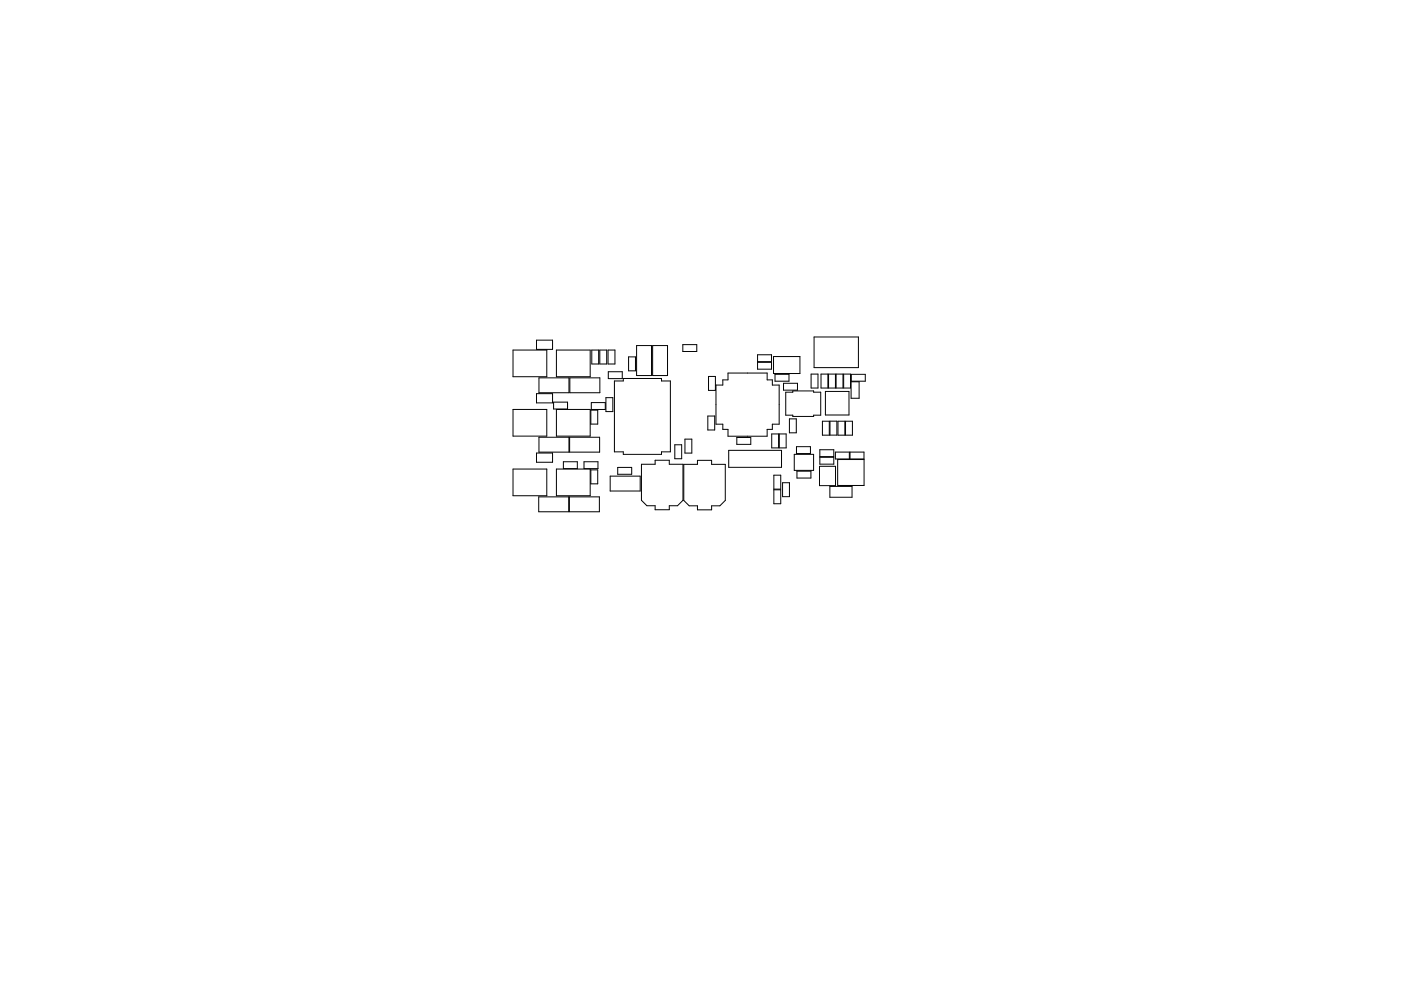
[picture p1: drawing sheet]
<svg xmlns="http://www.w3.org/2000/svg" width="297mm" height="210mm" viewBox="0 0 297 210" stroke-linecap="round" stroke-linejoin="round" font-family="sans-serif">
<g fill="none" stroke="#000" stroke-width=".21">
<path d="M108.8 74.3h7.1v5.6h-7.1zM113.8 72.2h3.3v1.9h-3.3zM118 74.3h7.1v5.6h-7.1zM125.5 74.3h1.4v2.9h-1.4zM127.2 74.3h1.4v2.9h-1.4zM128.9 74.3h1.5v2.9h-1.5zM129 78.9h2.9v1.4h-2.9zM133.3 75.7h1.4v3h-1.4zM135 73.3h3.1v6.4h-3.1zM138.4 73.3h3.1v6.4h-3.1zM144.8 73.1h2.9v1.5h-2.9zM150.2 79.9h1.5v2.9h-1.5z"/>
<path d="M160.6 75.3h3v1.4h-3zM160.6 76.9h3v1.4h-3zM164 75.6h5.6v3.6h-5.6zM164.3 79.4h3v1.5h-3zM172 79.4h1.4v2.9h-1.4zM172.6 71.5h9.4v6.5h-9.4zM174.1 79.4h1.4v2.9h-1.4zM175.7 79.4h1.4v2.9h-1.4zM177.3 79.4h1.4v2.9h-1.4zM178.9 79.4h1.4v2.9h-1.4zM180.5 79.4h3v1.5h-3zM108.8 86.9h7.1v5.6h-7.1z"/>
<path d="M108.8 99.5h7.1v5.7h-7.1zM113.8 83.5h3.3v2h-3.3zM113.8 96.1h3.3v2h-3.3zM114.3 92.8h6.3v3.1h-6.3zM114.3 80.2h6.3v3.1h-6.3zM117.4 85.3h2.9v1.5h-2.9zM118 99.5h7.1v5.7h-7.1zM118 86.9h7.1v5.6h-7.1zM119.4 98h3v1.4h-3zM120.8 92.8h6.3v3.1h-6.3zM120.8 80.2h6.4v3.1h-6.4zM123.8 98h3v1.4h-3z"/>
<path d="M125.3 99.7h1.4v3h-1.4zM125.3 87h1.4v3h-1.4zM125.4 85.4h2.9v1.5h-2.9zM128.5 84.4h1.4v2.9h-1.4zM130.3 80.8h1.8v-.5h8.2v.5h1.8v15.1h-1.8v.5h-8.2v-.5h-1.8zM131 99.2h2.9v1.4h-2.9zM136 98.5h2.9v-.9h3v.9h2.9v7.6l-1.2 1.2h-1.7v.8h-3v-.8h-1.7l-1.2-1.2zM143.1 94.4h1.4v2.9h-1.4zM145 98.5h2.9v-.8h3v.8h2.9v7.7l-1.2 1.1h-1.7v.9h-3v-.9h-1.8l-1.1-1.1zM145.2 93.2h1.5v2.9h-1.5zM150.1 88.3h1.4v2.9h-1.4zM151.8 81.7h1.4v-1.1h1.1v-1.5h8.3v1.5h1.1v1.1h1.5v8.3h-1.5v1.1h-1.1v1.4h-8.3v-1.4h-1.1v-1.1h-1.4z"/>
<path d="M154.5 95.5h11.2v3.6h-11.2zM156.2 92.8h3v1.5h-3zM163.6 92.1h1.5v2.9h-1.5zM165.2 92.1h1.5v2.9h-1.5zM166.1 81.3h3v1.5h-3zM166.6 83.2h1.5v-.3h4.4v.3h1.5v4.9h-1.5v.3h-4.4v-.3h-1.5zM167.4 88.9h1.4v2.9h-1.4zM168.4 96.4h4.1v3.4h-4.1zM168.9 94.8h2.9v1.4h-2.9zM169 100h2.9v1.4h-2.9zM173.7 98.9h3.5v4.1h-3.5zM173.8 97h3v1.5h-3z"/>
<path d="M173.8 95.4h3v1.5h-3zM174.4 89.4h1.4v2.9h-1.4zM175 83h5v5h-5zM176 89.4h1.4v2.9h-1.4zM177.1 95.9h3v1.5h-3zM177.6 97.5h5.6v5.5h-5.6zM177.7 89.4h1.4v2.9h-1.4zM179.3 89.4h1.4v2.9h-1.4zM180.2 95.9h3v1.5h-3zM180.4 81h1.8v3.5h-1.8zM114.2 105.4h6.4v3.2h-6.4zM120.7 105.4h6.4v3.2h-6.4z"/>
<path d="M129.4 101h6.3v3.2h-6.3zM164.1 100.8h1.4v3h-1.4zM164.1 103.9h1.4v3h-1.4zM165.9 102.4h1.5v3h-1.5zM176 103.2h4.6v2.3h-4.6z"/>
</g>
</svg>
